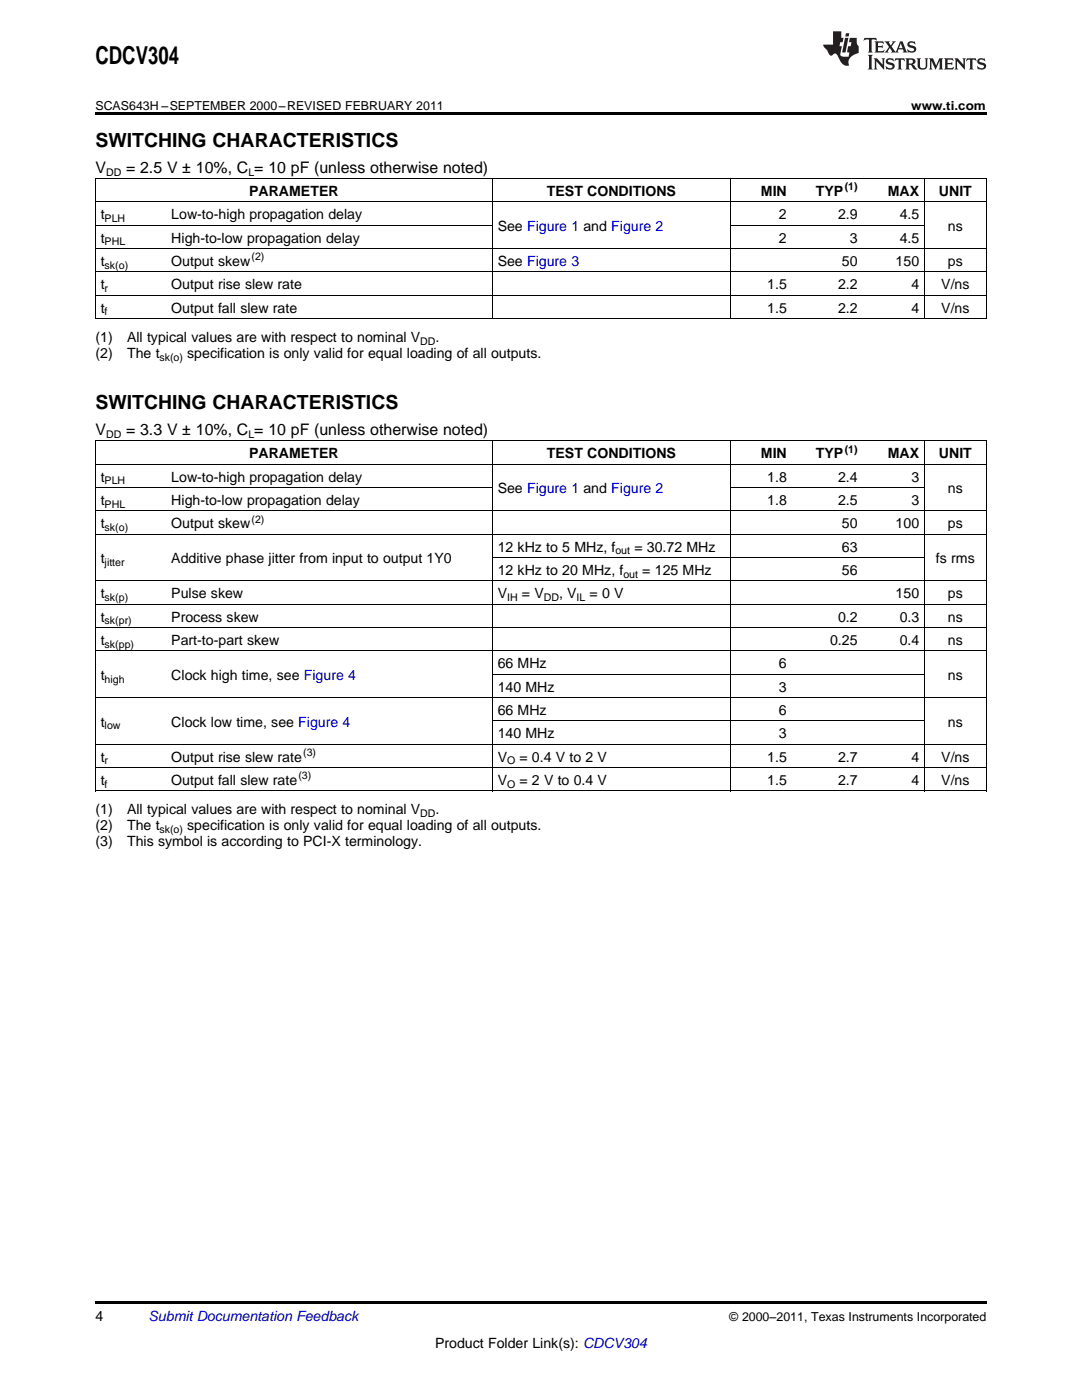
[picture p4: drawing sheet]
<svg xmlns="http://www.w3.org/2000/svg" width="216mm" height="279mm" viewBox="0 0 216 279" stroke-linecap="round" stroke-linejoin="round" font-family="sans-serif">
<defs><g id="words">
<text font-size="4.9" x="19" y="12.8">CDCV304</text>
<g font-size="3.9">
<text x="19" y="29.3">SWITCHING CHARACTERISTICS</text>
<text x="19" y="81.6">SWITCHING CHARACTERISTICS</text>
</g>
<g font-size="3.2">
<text x="19" y="34.4">V</text>
<text x="25.2" y="34.4">= 2.5 V ± 10%, C = 10 pF (unless otherwise noted)</text>
<text x="19" y="86.8">V</text>
<text x="25.2" y="86.8">= 3.3 V ± 10%, C = 10 pF (unless otherwise noted)</text>
</g>
<g font-size="2.8">
<text x="49.7" y="39.1">PARAMETER</text>
<text x="109.1" y="39.1">TEST CONDITIONS</text>
<text x="151.8" y="39.1">MIN</text>
<text x="162.8" y="39.1">TYP</text>
<text x="177.2" y="39.1">MAX</text>
<text x="187.4" y="39.1">UNIT</text>
<text x="20.1" y="43.7">t</text>
<text x="34.2" y="43.7">Low-to-high propagation delay</text>
<text x="99.3" y="46.1">See Figure 1 and Figure 2</text>
<text x="155.4" y="43.7">2</text>
<text x="167.2" y="43.7">2.9</text>
<text x="179.5" y="43.7">4.5</text>
<text x="189.2" y="46.1">ns</text>
<text x="20.1" y="48.4">t</text>
<text x="20.1" y="53.1">t</text>
<text x="34.2" y="48.4">High-to-low propagation delay</text>
<text x="34.2" y="53.1">Output skew</text>
<text x="99.3" y="53.1">See Figure 3</text>
<text x="155.4" y="48.4">2</text>
<text x="168" y="53.1">50</text>
<text x="169.5" y="48.4">3</text>
<text x="178.7" y="53.1">150</text>
<text x="179.5" y="48.4">4.5</text>
<text x="189.2" y="53.1">ps</text>
<text x="20.1" y="57.7">t</text>
<text x="34.2" y="57.7">Output rise slew rate</text>
<text x="153.1" y="57.7">1.5</text>
<text x="167.2" y="57.7">2.2</text>
<text x="181.9" y="57.7">4</text>
<text x="187.8" y="57.7">V/ns</text>
<text x="20.1" y="62.4">t</text>
<text x="34.2" y="62.4">Output fall slew rate</text>
<text x="153.1" y="62.4">1.5</text>
<text x="167.2" y="62.4">2.2</text>
<text x="181.9" y="62.4">4</text>
<text x="187.8" y="62.4">V/ns</text>
<text x="19" y="68.2">(1)</text>
<text x="19" y="71.4">(2)</text>
<text x="25.4" y="68.2">All typical values are with respect to nominal V</text>
<text x="25.4" y="71.4">The t</text>
<text x="37.4" y="71.4">specification is only valid for equal loading of all outputs.</text>
<text x="86.9" y="68.2">.</text>
<text x="49.7" y="91.4">PARAMETER</text>
<text x="109.1" y="91.4">TEST CONDITIONS</text>
<text x="151.8" y="91.4">MIN</text>
<text x="162.8" y="91.4">TYP</text>
<text x="177.2" y="91.4">MAX</text>
<text x="187.4" y="91.4">UNIT</text>
<text x="20.1" y="96.1">t</text>
<text x="20.1" y="100.8">t</text>
<text x="34.2" y="96.1">Low-to-high propagation delay</text>
<text x="34.2" y="100.8">High-to-low propagation delay</text>
<text x="99.3" y="98.4">See Figure 1 and Figure 2</text>
<text x="153.1" y="96.1">1.8</text>
<text x="153.1" y="100.8">1.8</text>
<text x="167.2" y="96.1">2.4</text>
<text x="167.2" y="100.8">2.5</text>
<text x="181.9" y="96.1">3</text>
<text x="181.9" y="100.8">3</text>
<text x="189.2" y="98.4">ns</text>
<text x="20.1" y="105.4">t</text>
<text x="34.2" y="105.4">Output skew</text>
<text x="168" y="105.4">50</text>
<text x="178.7" y="105.4">100</text>
<text x="189.2" y="105.4">ps</text>
<text x="20.1" y="112.4">t</text>
<text x="34.2" y="112.4">Additive phase jitter from input to output 1Y0</text>
<text x="99.3" y="110.1">12 kHz to 5 MHz, f</text>
<text x="126.6" y="110.1">= 30.72 MHz</text>
<text x="168" y="110.1">63</text>
<text x="186.8" y="112.4">fs rms</text>
<text x="20.1" y="119.4">t</text>
<text x="34.2" y="119.4">Pulse skew</text>
<text x="99.3" y="114.7">12 kHz to 20 MHz, f</text>
<text x="99.3" y="119.4">V</text>
<text x="104.1" y="119.4">= V</text>
<text x="111.6" y="119.4">, V</text>
<text x="117.6" y="119.4">= 0 V</text>
<text x="128.2" y="114.7">= 125 MHz</text>
<text x="168" y="114.7">56</text>
<text x="178.7" y="119.4">150</text>
<text x="189.2" y="119.4">ps</text>
<text x="20.1" y="124">t</text>
<text x="34.2" y="124">Process skew</text>
<text x="167.2" y="124">0.2</text>
<text x="179.5" y="124">0.3</text>
<text x="189.2" y="124">ns</text>
<text x="20.1" y="128.7">t</text>
<text x="34.2" y="128.7">Part-to-part skew</text>
<text x="165.6" y="128.7">0.25</text>
<text x="179.5" y="128.7">0.4</text>
<text x="189.2" y="128.7">ns</text>
<text x="20.1" y="135.7">t</text>
<text x="34.2" y="135.7">Clock high time, see Figure 4</text>
<text x="99.3" y="133.3">66 MHz</text>
<text x="155.4" y="133.3">6</text>
<text x="189.2" y="135.7">ns</text>
<text x="99.3" y="138">140 MHz</text>
<text x="99.3" y="142.7">66 MHz</text>
<text x="155.4" y="138">3</text>
<text x="155.4" y="142.7">6</text>
<text x="20.1" y="145">t</text>
<text x="34.2" y="145">Clock low time, see Figure 4</text>
<text x="99.3" y="147.3">140 MHz</text>
<text x="155.4" y="147.3">3</text>
<text x="189.2" y="145">ns</text>
<text x="20.1" y="152">t</text>
<text x="34.2" y="152">Output rise slew rate</text>
<text x="99.3" y="152">V</text>
<text x="103.6" y="152">= 0.4 V to 2 V</text>
<text x="153.1" y="152">1.5</text>
<text x="167.2" y="152">2.7</text>
<text x="181.9" y="152">4</text>
<text x="187.8" y="152">V/ns</text>
<text x="20.1" y="156.6">t</text>
<text x="34.2" y="156.6">Output fall slew rate</text>
<text x="99.3" y="156.6">V</text>
<text x="103.6" y="156.6">= 2 V to 0.4 V</text>
<text x="153.1" y="156.6">1.5</text>
<text x="167.2" y="156.6">2.7</text>
<text x="181.9" y="156.6">4</text>
<text x="187.8" y="156.6">V/ns</text>
<text x="19" y="162.5">(1)</text>
<text x="19" y="165.7">(2)</text>
<text x="25.4" y="162.5">All typical values are with respect to nominal V</text>
<text x="25.4" y="165.7">The t</text>
<text x="37.4" y="165.7">specification is only valid for equal loading of all outputs.</text>
<text x="86.9" y="162.5">.</text>
<text x="19" y="168.8">(3)</text>
<text x="25.4" y="168.8">This symbol is according to PCI-X terminology.</text>
<text x="19" y="263.6">4</text>
<text x="86.8" y="269">Product Folder Link(s): CDCV304</text>
</g>
<text font-size="2.8" fill="#0000c8" x="29.6" y="263.6">Submit Documentation Feedback</text>
<g font-size="2.5">
<text x="19" y="21.9">SCAS643H –SEPTEMBER 2000–REVISED FEBRUARY 2011</text>
<text x="181.8" y="21.9">www.ti.com</text>
<text x="145.5" y="263.6">© 2000–2011, Texas Instruments Incorporated</text>
</g>
<g font-size="2.1">
<text x="21.2" y="35.1">DD</text>
<text x="49.6" y="35.1">L</text>
<text x="168.5" y="38">(1)</text>
<text x="20.9" y="44.3">PLH</text>
<text x="20.9" y="49">PHL</text>
<text x="20.9" y="53.6">sk(o)</text>
<text x="50.2" y="51.9">(2)</text>
<text x="20.9" y="58.3">r</text>
<text x="20.9" y="62.9">f</text>
<text x="31.8" y="72">sk(o)</text>
<text x="83.9" y="68.8">DD</text>
<text x="21.2" y="87.4">DD</text>
<text x="49.6" y="87.4">L</text>
<text x="168.5" y="90.3">(1)</text>
<text x="20.9" y="96.7">PLH</text>
<text x="20.9" y="101.3">PHL</text>
<text x="20.9" y="106">sk(o)</text>
<text x="50.2" y="104.3">(2)</text>
<text x="20.9" y="113">jitter</text>
<text x="122.8" y="110.6">out</text>
<text x="20.9" y="119.9">sk(p)</text>
<text x="101.2" y="119.9">IH</text>
<text x="108.5" y="119.9">DD</text>
<text x="115" y="119.9">IL</text>
<text x="124.4" y="115.3">out</text>
<text x="20.9" y="124.6">sk(pr)</text>
<text x="20.9" y="129.3">sk(pp)</text>
<text x="20.9" y="136.2">high</text>
<text x="20.9" y="145.6">low</text>
<text x="20.9" y="152.5">r</text>
<text x="59.5" y="155.5">(3)</text>
<text x="60.5" y="150.8">(3)</text>
<text x="101.2" y="152.5">O</text>
<text x="20.9" y="157.2">f</text>
<text x="101.2" y="157.2">O</text>
<text x="31.8" y="166.2">sk(o)</text>
<text x="83.9" y="163.1">DD</text>
</g>
</g></defs>
<g fill="#231f20">
<path d="M172.5 7.6l-.1 .5 .4-.2h.6v.1v2.1l-.2 .4h.9l-.2-.4v-2.1l.1-.1h.5l.5 .2-.2-.5zM174.5 8.3l.2 .3v1.5l-.2 .4h1.8l.2-.6a1.04 1.04 0 0 1-1.3 .2v-.7h.6l.3 .2v-.6l-.3 .2h-.6v-.6l.8-.1 .4 .3-.2-.5zM176.5 8.3l.9 1.1-.9 1.1h.8l-.2-.2 .4-.7 .5 .7-.2 .2h1.5l-.2-.2 .2-.4h.9l.1 .4-.2 .2h1l-.3-.3-.7-1.9h-.5l-.9 2-.8-1 .9-1h-.8l.1 .3-.4 .5-.3-.6 .1-.2zM179.7 8.6l.4 1h-.7zM181.3 8.4a.63 .63 0 0 0-.2 .7 .63 .63 0 0 0 .6 .4l.6 .2 .1 .2a.75 .75 0 0 1-.7 .4 .75 .75 0 0 1-.6-.5l.1 .7 .1-.1a1.11 1.11 0 0 0 1.5-.6 1.13 1.13 0 0 0-1.2-.8l-.1-.4a1.04 1.04 0 0 1 1.2 .2l-.2-.5-.2 .1-.4-.2zM173.2 10.9l.2 .4v2.2l-.2 .4h1l-.3-.4v-2.2l.3-.4zM174.3 11.6l.3 .4v1.5l-.3 .4h.8l-.2-.4v-1.3l1.5 1.7v-1.9l.2-.4h-.7l.2 .4v.9l-1.1-1.3zM177 11.8a.62 .62 0 0 0-.2 .7 .62 .62 0 0 0 .6 .4l.6 .1 .1 .3a.76 .76 0 0 1-.7 .3 .76 .76 0 0 1-.7-.4l.2 .7 .1-.1a1.11 1.11 0 0 0 1.5-.6 1.13 1.13 0 0 0-1.2-.8l-.1-.4a1.04 1.04 0 0 1 1.2 .2l-.2-.6-.2 .1-.5-.1zM178.7 11.6l-.2 .6a.61 .61 0 0 1 .8-.3v1.6l-.2 .4h.9l-.2-.4v-1.6a.63 .63 0 0 1 .7 .3l-.1-.6zM180.6 11.6l.3 .4v1.5l-.3 .4h1l-.2-.2-.1-.8 .6 .2a.76 .76 0 0 0 1.2 .7l-1-1a.58 .58 0 0 0 .6-.5 .58 .58 0 0 0-.5-.6zM181.4 11.9h.1a.45 .45 0 0 1 .5 .1 .45 .45 0 0 1 .1 .5l-.8 .2zM182.9 11.6l.2 .2a2.17 2.17 0 0 0 .3 1.9 .99 .99 0 0 0 1.6-.6v-1.1l.2-.4h-.7l.2 .2a1.92 1.92 0 0 1-.2 1.8 .6 .6 0 0 1-.9-.5v-1.1l.2-.4zM185.4 11.6l.2 .4v1.5l-.2 .4h.7l-.2-.4v-1.4l.8 1.8 .8-1.8v1.4l-.2 .4h.9l-.2-.4v-1.5l.2-.4h-.8l-.6 1.5-.6-1.5zM188.4 11.6l.2 .4v1.5l-.2 .4h1.8l.1-.6a1.04 1.04 0 0 1-1.2 .1v-.6h.5l.4 .2v-.6l-.4 .2h-.5v-.7h.8l.3 .3-.1-.6zM190.5 11.6l.2 .4v1.5l-.2 .4h.7l-.2-.4v-1.3l1.5 1.7v-1.9l.2-.4h-.7l.2 .4v.9l-1.1-1.3zM192.9 11.6l-.1 .6a.61 .61 0 0 1 .7-.3l.1 1.6-.3 .4h1l-.3-.4 .1-1.6a.63 .63 0 0 1 .7 .3l-.1-.6zM195.2 11.8a.62 .62 0 0 0-.2 .7 .62 .62 0 0 0 .6 .4l.6 .1 .1 .3a.76 .76 0 0 1-.7 .3 .76 .76 0 0 1-.6-.4l.1 .7 .1-.1a1.11 1.11 0 0 0 1.6-.6 1.13 1.13 0 0 0-1.3-.8l-.1-.4a1.04 1.04 0 0 1 1.2 .2l-.1-.6-.2 .1-.5-.1z"/>
<path d="M166.2 6.3v2.6h-1.9v.4l.8 .9a.91 .91 0 0 0 1 .8 .56 .56 0 0 1 .5-.3 .56 .56 0 0 1 .5 .3l.4 .8a1.53 1.53 0 0 0 1.9 1.2 1.54 1.54 0 0 1 1-2.1l.9-.3v-1.4a1.52 1.52 0 0 1-.4-1.6h-1.3l-.2 .8h.5l-.2 .8h-.5l-.1 1v.2l.4 .1-.2 .8a1.93 1.93 0 0 1-1.6-.3l.3-1.8h-.5l.2-.8h.4l.2-.8h-.4v-1.3zM168.6 7.6l-.6 2.9h.7l.6-2.9zM168.8 6.6l-.1 .7h.6l.2-.7z"/>
</g>
<path d="M19 22.5h177.8v.5h-177.8zM19 259.7h177.8v.5h-177.8z" fill="#000"/>
<g fill="none" stroke="#000" stroke-width=".2">
<path d="M19 35.6h177.8M19.1 35.7v27.9M98.2 35.7v27.9M145.7 35.7v27.9M184.4 35.7v27.9M196.8 35.7v27.9M19 58.9h177.8M19 54.3h177.8M19 49.6h177.8M19 45h79.2M19 40.3h177.8M145.8 45h38.7"/>
<path d="M19 63.6h177.8M19 97.3h79.2M19 92.7h177.8M19 88h177.8M19.1 88.1v69.8M98.2 88.1v69.8M145.7 88.1v69.8M145.8 97.3h38.7M184.4 88.1v69.8M196.8 88.1v69.8M19 115.9h177.8M19 106.6h177.8"/>
<path d="M19 102h177.8M98.2 111.3h86.3M19 139.2h177.8M19 129.9h177.8M19 125.3h177.8M19 120.6h177.8M98.2 134.6h86.3M19 157.9h177.8M19 153.2h177.8M19 148.5h177.8M98.2 143.9h86.3"/>
</g>
<use href="#words"/>
</svg>
